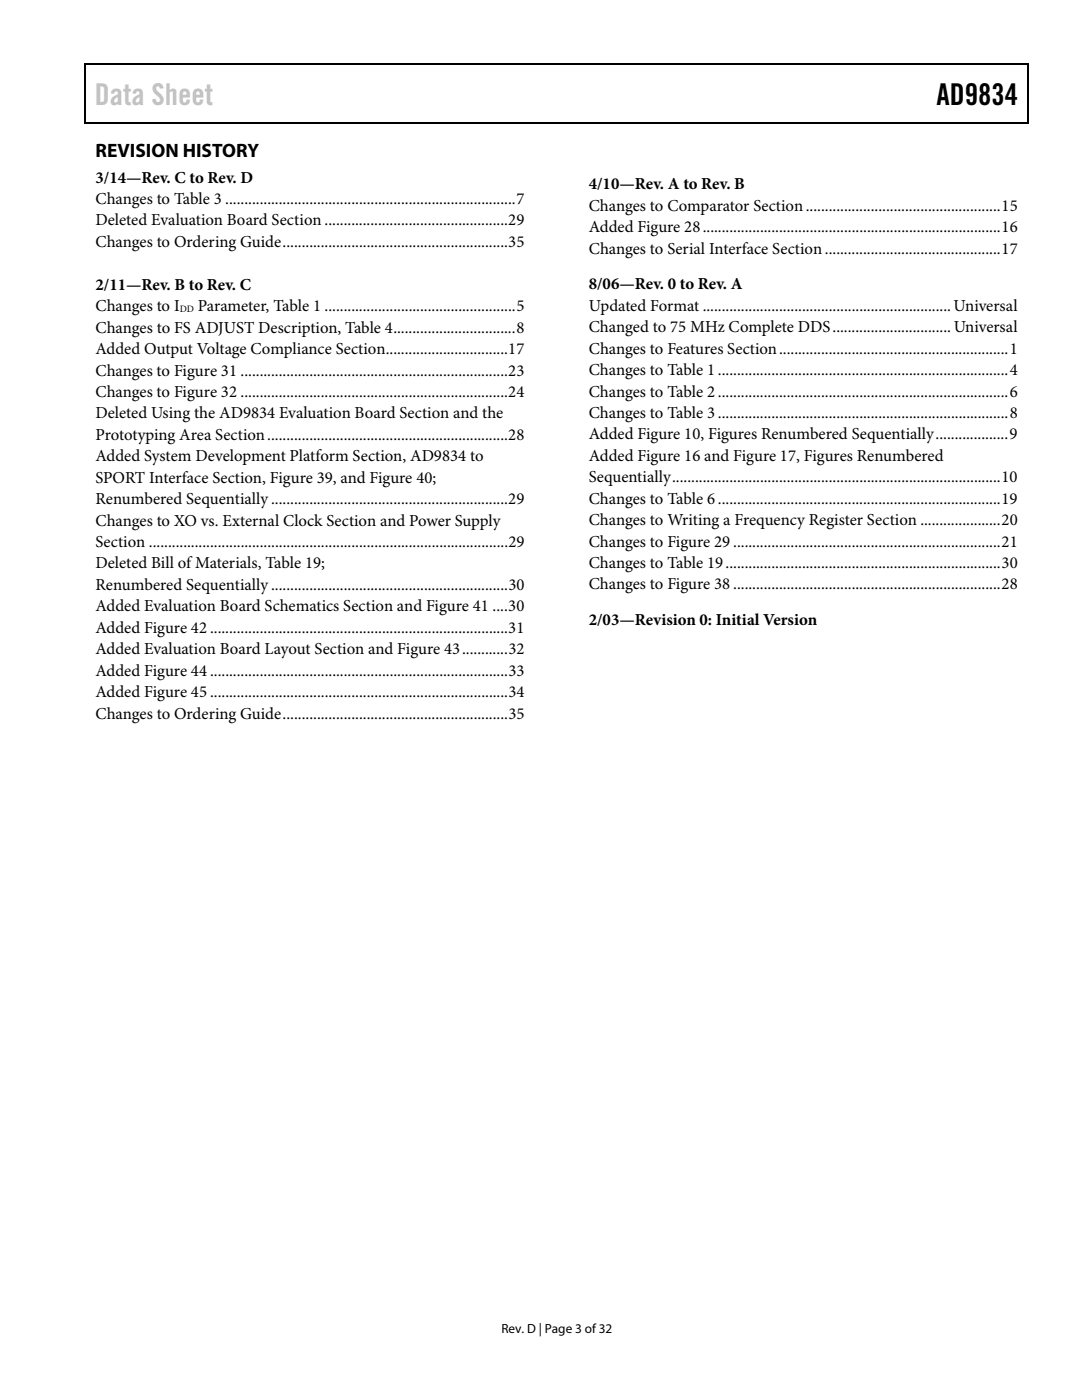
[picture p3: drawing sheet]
<svg xmlns="http://www.w3.org/2000/svg" width="216mm" height="279mm" viewBox="0 0 216 279" stroke-linecap="round" stroke-linejoin="round" font-family="sans-serif">
<defs><g id="words">
<text font-size="6" fill="#c1c1c1" x="18.9" y="21">Data Sheet</text>
<text font-size="6" x="186.9" y="21">AD9834</text>
<text font-size="3.9" x="19" y="31.3">REVISION HISTORY</text>
<g font-size="3.3">
<text x="19" y="36.4">3/14—Rev. C to Rev. D</text>
<text x="19" y="40.7">Changes to Table 3 ............................................................................7</text>
<text x="117.5" y="37.8">4/10—Rev. A to Rev. B</text>
<text x="19.1" y="45">Deleted Evaluation Board Section ................................................29</text>
<text x="117.5" y="42.1">Changes to Comparator Section...................................................15</text>
<text x="117.5" y="46.4">Added Figure 28..............................................................................16</text>
<text x="19.1" y="49.3">Changes to Ordering Guide...........................................................35</text>
<text x="117.5" y="50.6">Changes to Serial Interface Section..............................................17</text>
<text x="19.1" y="57.8">2/11—Rev. B to Rev. C</text>
<text x="117.5" y="57.7">8/06—Rev. 0 to Rev. A</text>
<text x="19.1" y="62.1">Changes to I</text>
<text x="39.5" y="62.1">Parameter, Table 1 ..................................................5</text>
<text x="117.5" y="62">Updated Format .................................................................Universal</text>
<text x="19.1" y="66.4">Changes to FS ADJUST Description, Table 4................................8</text>
<text x="19.1" y="70.7">Added Output Voltage Compliance Section................................17</text>
<text x="117.5" y="66.3">Changed to 75 MHz Complete DDS...............................Universal</text>
<text x="117.5" y="70.6">Changes to Features Section............................................................1</text>
<text x="19" y="74.9">Changes to Figure 31 ......................................................................23</text>
<text x="117.5" y="74.9">Changes to Table 1 ............................................................................4</text>
<text x="19" y="79.2">Changes to Figure 32 ......................................................................24</text>
<text x="19" y="83.5">Deleted Using the AD9834 Evaluation Board Section and the</text>
<text x="117.5" y="79.2">Changes to Table 2 ............................................................................6</text>
<text x="117.5" y="83.4">Changes to Table 3 ............................................................................8</text>
<text x="19" y="87.8">Prototyping Area Section...............................................................28</text>
<text x="117.5" y="87.7">Added Figure 10, Figures Renumbered Sequentially...................9</text>
<text x="19.1" y="92.1">Added System Development Platform Section, AD9834 to</text>
<text x="117.5" y="92">Added Figure 16 and Figure 17, Figures Renumbered</text>
<text x="19.1" y="96.3">SPORT Interface Section, Figure 39, and Figure 40;</text>
<text x="19.1" y="100.6">Renumbered Sequentially..............................................................29</text>
<text x="117.5" y="96.3">Sequentially......................................................................................10</text>
<text x="117.5" y="100.6">Changes to Table 6 ..........................................................................19</text>
<text x="19.1" y="104.9">Changes to XO vs. External Clock Section and Power Supply</text>
<text x="117.5" y="104.8">Changes to Writing a Frequency Register Section .....................20</text>
<text x="19.1" y="109.2">Section ..............................................................................................29</text>
<text x="19.1" y="113.4">Deleted Bill of Materials, Table 19;</text>
<text x="117.5" y="109.1">Changes to Figure 29 ......................................................................21</text>
<text x="117.5" y="113.4">Changes to Table 19........................................................................30</text>
<text x="19.1" y="117.7">Renumbered Sequentially..............................................................30</text>
<text x="117.5" y="117.6">Changes to Figure 38 ......................................................................28</text>
<text x="19.1" y="122">Added Evaluation Board Schematics Section and Figure 41 ....30</text>
<text x="117.5" y="124.7">2/03—Revision 0: Initial Version</text>
<text x="19.1" y="126.3">Added Figure 42 ..............................................................................31</text>
<text x="19.1" y="130.6">Added Evaluation Board Layout Section and Figure 43............32</text>
<text x="19.1" y="134.8">Added Figure 44 ..............................................................................33</text>
<text x="19.1" y="139.1">Added Figure 45 ..............................................................................34</text>
<text x="19.1" y="143.4">Changes to Ordering Guide...........................................................35</text>
</g>
<text font-size="2.6" x="100.1" y="266">Rev. D | Page 3 of 32</text>
<text font-size="1.9" x="35.9" y="62.3">DD</text>
</g></defs>
<path d="M16.9 12.7h.2v1h-.2zM16.9 12.7h.2v.3h-.2zM82.5 12.7h.3v.3h-.3zM205.1 12.7h.2v1h-.2zM205.1 12.7h.2v.3h-.2zM16.9 24.4h.2v.3h-.2zM82.3 24.4h.2v.3h-.2zM205.1 24.4h.2v.3h-.2z" fill="#000"/>
<path d="M17 13.7v10.7M17.1 12.8h65.4M82.8 12.8h122.3M205.2 13.7v10.7M17.1 24.5h188" fill="none" stroke="#000" stroke-width=".25"/>
<use href="#words"/>
</svg>
